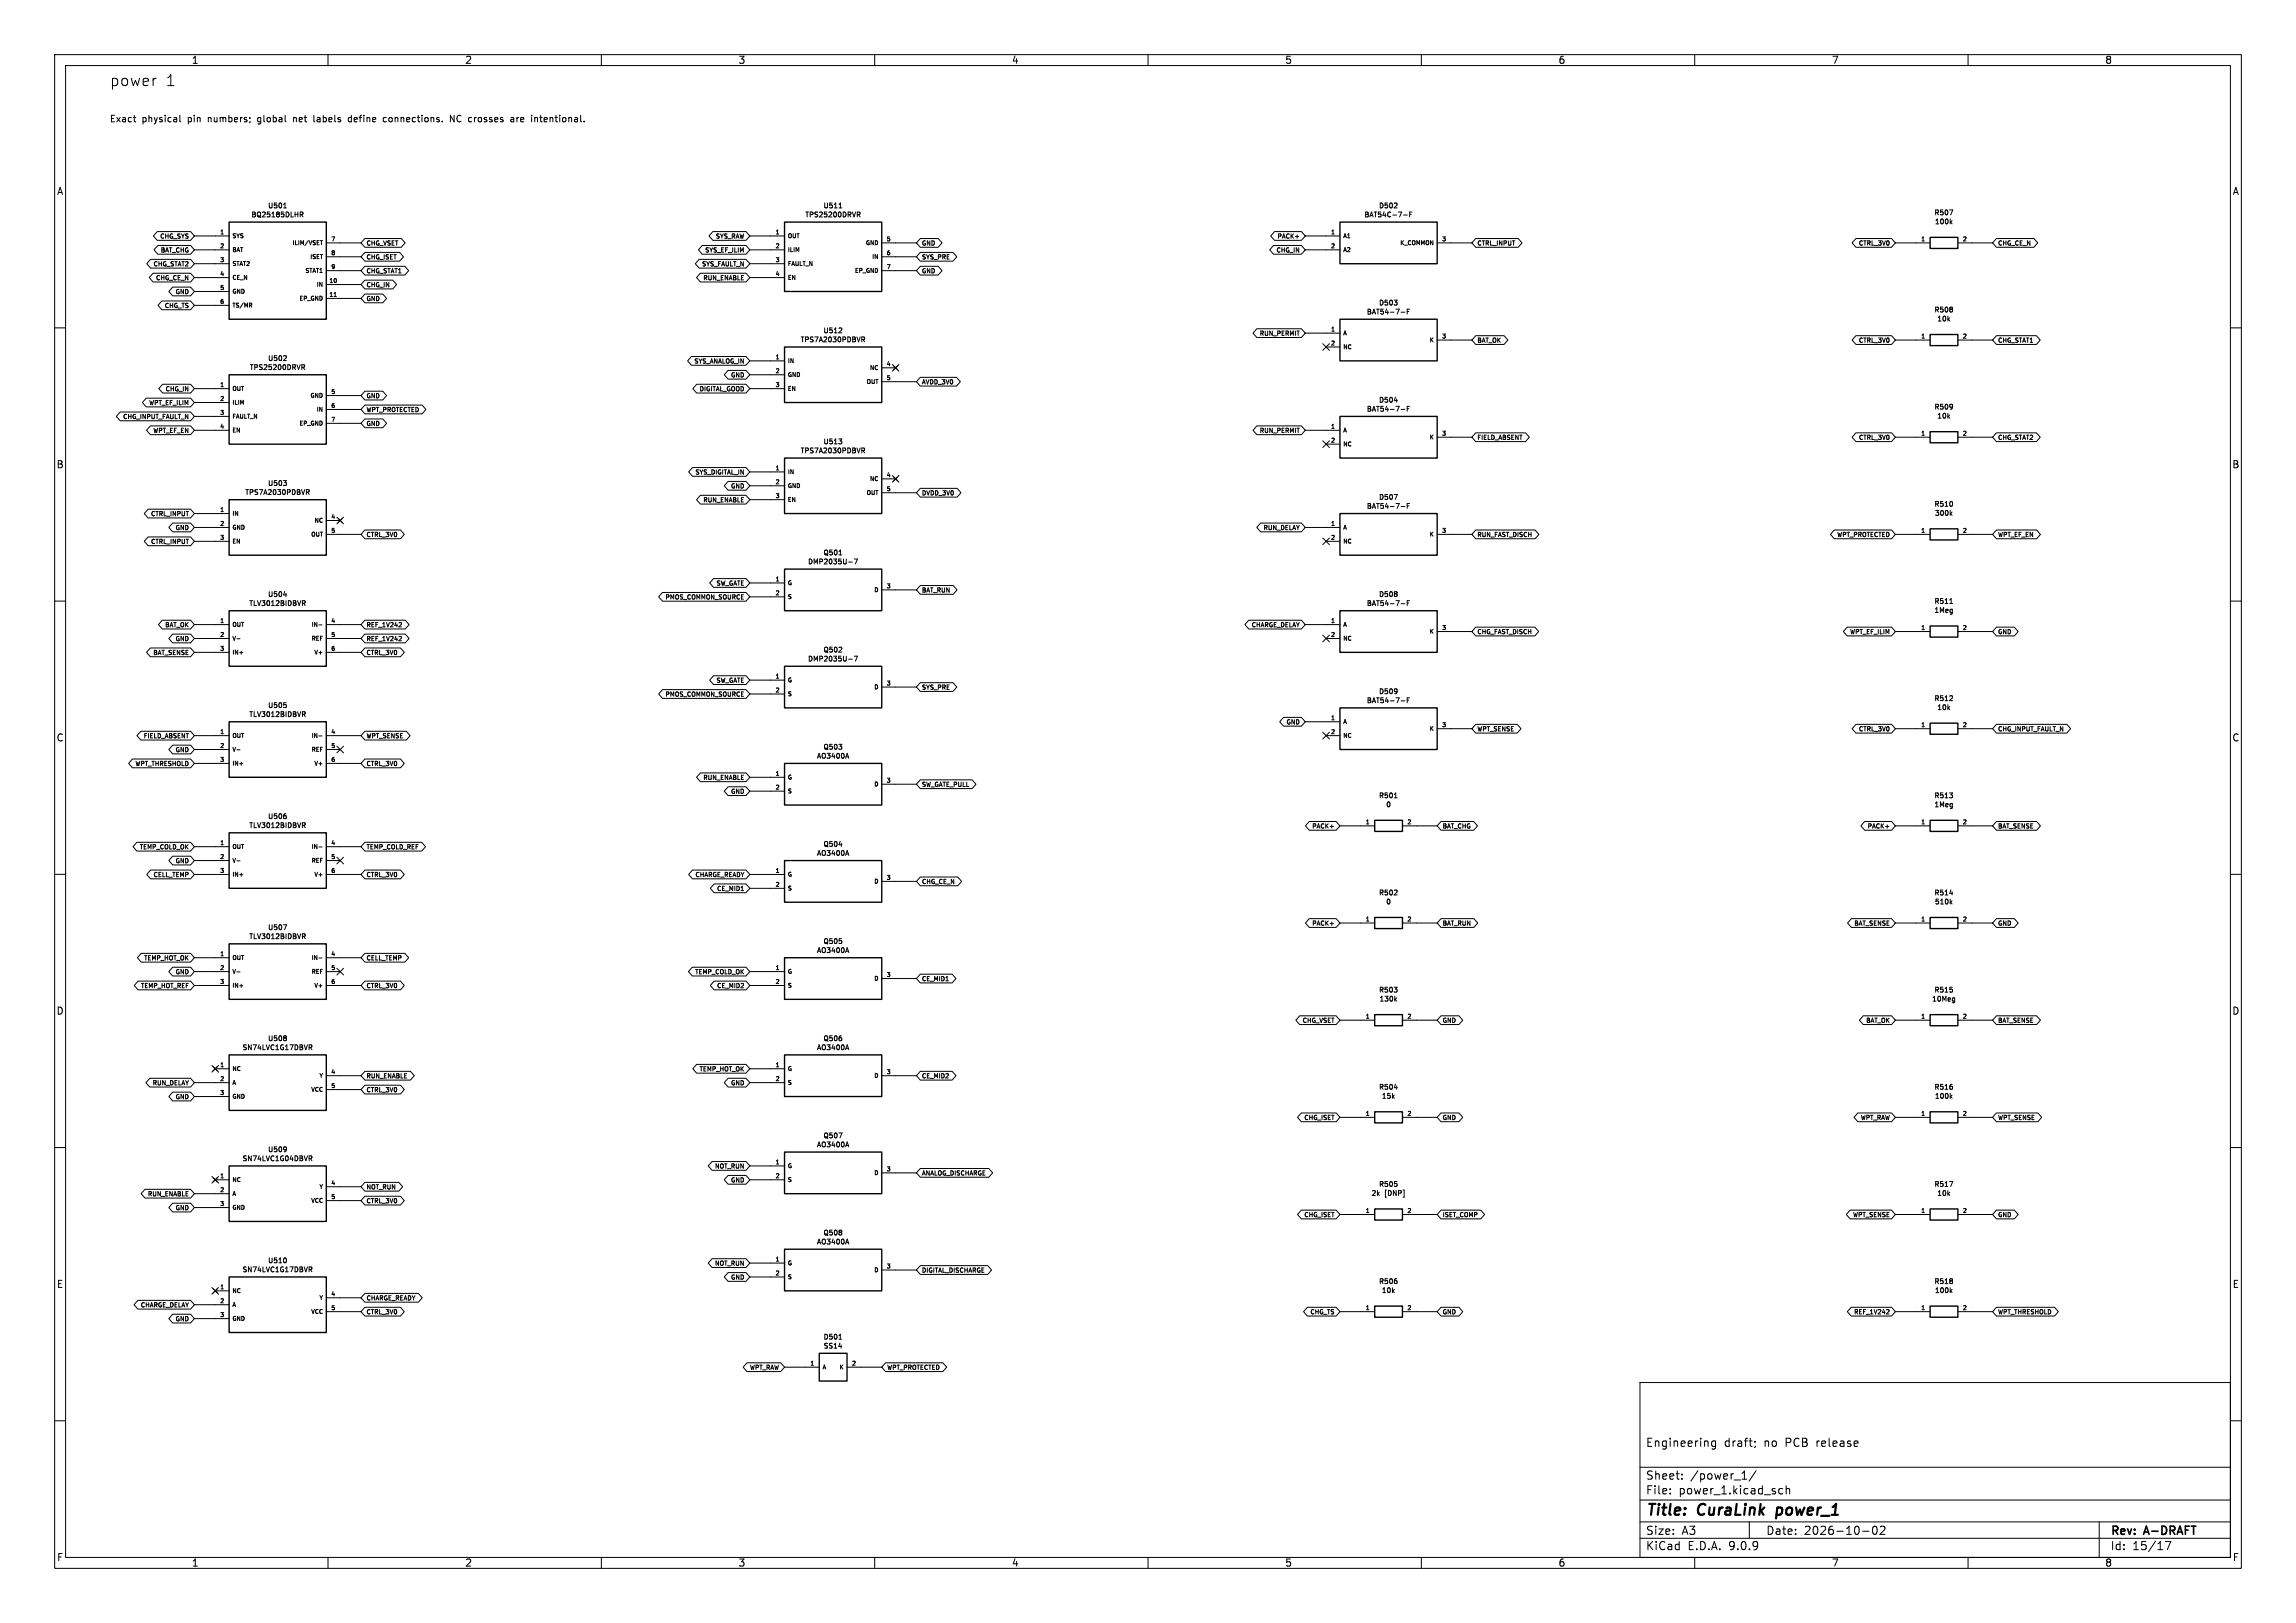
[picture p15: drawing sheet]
<svg xmlns="http://www.w3.org/2000/svg" width="420mm" height="297mm" viewBox="0 0 420 297" stroke-linecap="round" stroke-linejoin="round" font-family="sans-serif">
<defs><g id="words">
<g font-size="2.8">
<text x="20" y="16">power</text>
<text x="30.2" y="16">1</text>
<text x="301" y="277.9">Title:</text>
<text x="310.6" y="277.9">CuraLink</text>
<text x="325.8" y="277.9">power_1</text>
</g>
<g font-size="2.1">
<text x="301" y="265">Engineering</text>
<text x="315.4" y="265">draft;</text>
<text x="322.7" y="265">no</text>
<text x="326.7" y="265">PCB</text>
<text x="332.5" y="265">release</text>
<text x="301" y="273.7">File:</text>
<text x="301" y="271">Sheet:</text>
<text x="307.1" y="273.7">power_1.kicad_sch</text>
<text x="309.2" y="271">/power_1/</text>
<text x="301" y="281.1">Size:</text>
<text x="307.6" y="281.1">A3</text>
<text x="323" y="281.1">Date:</text>
<text x="330" y="281.1">2026-10-02</text>
<text x="386" y="281.3">Rev:</text>
<text x="392.4" y="281.3">A-DRAFT</text>
<text x="301" y="283.9">KiCad</text>
<text x="308.7" y="283.9">E.D.A.</text>
<text x="316.3" y="283.9">9.0.9</text>
<text x="386" y="283.9">Id:</text>
<text x="390.1" y="283.9">15/17</text>
</g>
<g font-size="1.8">
<text x="35" y="11.9">1</text>
<text x="85" y="11.9">2</text>
<text x="135" y="11.9">3</text>
<text x="185" y="11.9">4</text>
<text x="235" y="11.9">5</text>
<text x="285" y="11.9">6</text>
<text x="335" y="11.9">7</text>
<text x="385" y="11.9">8</text>
<text x="10.3" y="35.9">A</text>
<text x="408.3" y="35.9">A</text>
<text x="10.3" y="85.9">B</text>
<text x="408.2" y="85.9">B</text>
<text x="10.3" y="135.9">C</text>
<text x="408.2" y="135.9">C</text>
<text x="10.3" y="185.9">D</text>
<text x="408.2" y="185.9">D</text>
<text x="10.3" y="235.9">E</text>
<text x="408.3" y="235.9">E</text>
<text x="10.3" y="285.9">F</text>
<text x="35" y="286.9">1</text>
<text x="85" y="286.9">2</text>
<text x="135" y="286.9">3</text>
<text x="185" y="286.9">4</text>
<text x="235" y="286.9">5</text>
<text x="285" y="286.9">6</text>
<text x="335" y="286.9">7</text>
<text x="385" y="286.9">8</text>
<text x="408.3" y="285.9">F</text>
</g>
<g font-size="1.7">
<text x="20" y="22.6">Exact</text>
<text x="26" y="22.6">physical</text>
<text x="34.5" y="22.6">pin</text>
<text x="38.4" y="22.6">numbers;</text>
<text x="47.7" y="22.6">global</text>
<text x="54.4" y="22.6">net</text>
<text x="58.3" y="22.6">labels</text>
<text x="64.9" y="22.6">define</text>
<text x="71.5" y="22.6">connections.</text>
<text x="84" y="22.6">NC</text>
<text x="87.5" y="22.6">crosses</text>
<text x="95.5" y="22.6">are</text>
<text x="99.5" y="22.6">intentional.</text>
</g>
<g font-size="1.3">
<text x="45.9" y="40">BQ25185DLHR</text>
<text x="48.9" y="38.3">U501</text>
<text x="147.2" y="40">TPS25200DRVR</text>
<text x="150.5" y="38.3">U511</text>
<text x="249.4" y="40">BAT54C-7-F</text>
<text x="252.1" y="38.3">D502</text>
<text x="353.7" y="39.6">R507</text>
<text x="353.8" y="41.2">100k</text>
<text x="249.9" y="57.7">BAT54-7-F</text>
<text x="252.1" y="56.1">D503</text>
<text x="353.7" y="57.4">R508</text>
<text x="354.2" y="59">10k</text>
<text x="146.3" y="62.8">TPS7A2030PDBVR</text>
<text x="150.5" y="61.2">U512</text>
<text x="45.6" y="67.9">TPS25200DRVR</text>
<text x="48.9" y="66.3">U502</text>
<text x="249.9" y="75.5">BAT54-7-F</text>
<text x="252.1" y="73.9">D504</text>
<text x="353.7" y="75.1">R509</text>
<text x="354.2" y="76.8">10k</text>
<text x="146.3" y="83.1">TPS7A2030PDBVR</text>
<text x="150.5" y="81.5">U513</text>
<text x="48.9" y="89.1">U503</text>
<text x="44.7" y="90.8">TPS7A2030PDBVR</text>
<text x="249.9" y="93.3">BAT54-7-F</text>
<text x="252.1" y="91.7">D507</text>
<text x="353.7" y="92.9">R510</text>
<text x="353.8" y="94.6">300k</text>
<text x="150.5" y="101.8">Q501</text>
<text x="147.7" y="103.5">DMP2035U-7</text>
<text x="45.5" y="111.1">TLV3012BIDBVR</text>
<text x="48.9" y="109.4">U504</text>
<text x="249.9" y="111.1">BAT54-7-F</text>
<text x="252.1" y="109.4">D508</text>
<text x="353.7" y="110.7">R511</text>
<text x="353.7" y="112.4">1Meg</text>
<text x="150.5" y="119.6">Q502</text>
<text x="147.7" y="121.2">DMP2035U-7</text>
<text x="45.5" y="131.4">TLV3012BIDBVR</text>
<text x="48.9" y="129.8">U505</text>
<text x="249.9" y="128.9">BAT54-7-F</text>
<text x="252.1" y="127.2">D509</text>
<text x="353.7" y="128.5">R512</text>
<text x="354.2" y="130.1">10k</text>
<text x="150.5" y="137.4">Q503</text>
<text x="149.3" y="139">AO3400A</text>
<text x="252.1" y="146.3">R501</text>
<text x="253.4" y="147.9">0</text>
<text x="353.7" y="146.3">R513</text>
<text x="353.7" y="147.9">1Meg</text>
<text x="45.5" y="151.7">TLV3012BIDBVR</text>
<text x="48.9" y="150.1">U506</text>
<text x="150.5" y="155.2">Q504</text>
<text x="149.3" y="156.8">AO3400A</text>
<text x="252.1" y="164">R502</text>
<text x="253.4" y="165.7">0</text>
<text x="353.7" y="164">R514</text>
<text x="353.8" y="165.7">510k</text>
<text x="45.5" y="172">TLV3012BIDBVR</text>
<text x="48.9" y="170.4">U507</text>
<text x="150.5" y="172.9">Q505</text>
<text x="149.3" y="174.6">AO3400A</text>
<text x="252.1" y="181.8">R503</text>
<text x="252.2" y="183.5">130k</text>
<text x="353.3" y="183.5">10Meg</text>
<text x="353.7" y="181.8">R515</text>
<text x="48.9" y="190.7">U508</text>
<text x="150.5" y="190.7">Q506</text>
<text x="44.2" y="192.4">SN74LVC1G17DBVR</text>
<text x="149.3" y="192.4">AO3400A</text>
<text x="252.1" y="199.6">R504</text>
<text x="252.6" y="201.3">15k</text>
<text x="353.7" y="199.6">R516</text>
<text x="353.8" y="201.3">100k</text>
<text x="150.5" y="208.5">Q507</text>
<text x="44.2" y="212.7">SN74LVC1G04DBVR</text>
<text x="48.9" y="211">U509</text>
<text x="149.3" y="210.1">AO3400A</text>
<text x="250.8" y="219">2k</text>
<text x="252.1" y="217.4">R505</text>
<text x="253.3" y="219">[DNP]</text>
<text x="353.7" y="217.4">R517</text>
<text x="354.2" y="219">10k</text>
<text x="149.3" y="227.9">AO3400A</text>
<text x="150.5" y="226.3">Q508</text>
<text x="44.2" y="233">SN74LVC1G17DBVR</text>
<text x="48.9" y="231.4">U510</text>
<text x="252.1" y="235.2">R506</text>
<text x="252.6" y="236.8">10k</text>
<text x="353.7" y="235.2">R518</text>
<text x="353.8" y="236.8">100k</text>
<text x="150.5" y="245.3">D501</text>
<text x="150.5" y="247">SS14</text>
</g>
<g font-size="1.1">
<text x="29.1" y="43.9">CHG_SYS</text>
<text x="29.2" y="46.4">BAT_CHG</text>
<text x="66.9" y="45.1">CHG_VSET</text>
<text x="66.9" y="47.7">CHG_ISET</text>
<text x="128.8" y="46.4">SYS_EF_ILIM</text>
<text x="130.7" y="43.9">SYS_RAW</text>
<text x="168.5" y="45.1">GND</text>
<text x="168.5" y="47.7">SYS_PRE</text>
<text x="233.3" y="46.4">CHG_IN</text>
<text x="233.5" y="43.9">PACK+</text>
<text x="270.1" y="45.1">CTRL_INPUT</text>
<text x="339.8" y="45.1">CTRL_3V0</text>
<text x="365.4" y="45.1">CHG_CE_N</text>
<text x="27.9" y="48.9">CHG_STAT2</text>
<text x="28.3" y="51.5">CHG_CE_N</text>
<text x="66.9" y="52.8">CHG_IN</text>
<text x="66.9" y="50.2">CHG_STAT1</text>
<text x="128.2" y="48.9">SYS_FAULT_N</text>
<text x="128.5" y="51.5">RUN_ENABLE</text>
<text x="168.5" y="50.2">GND</text>
<text x="29.9" y="56.6">CHG_TS</text>
<text x="31.9" y="54">GND</text>
<text x="66.9" y="55.3">GND</text>
<text x="230.2" y="61.6">RUN_PERMIT</text>
<text x="270.1" y="62.9">BAT_OK</text>
<text x="339.8" y="62.9">CTRL_3V0</text>
<text x="365.4" y="62.9">CHG_STAT1</text>
<text x="30.1" y="71.8">CHG_IN</text>
<text x="126.8" y="66.7">SYS_ANALOG_IN</text>
<text x="127.8" y="71.8">DIGITAL_GOOD</text>
<text x="133.5" y="69.3">GND</text>
<text x="168.5" y="70.5">AVDD_3V0</text>
<text x="22.3" y="76.9">CHG_INPUT_FAULT_N</text>
<text x="27.1" y="74.3">WPT_EF_ILIM</text>
<text x="66.9" y="75.6">WPT_PROTECTED</text>
<text x="66.9" y="73.1">GND</text>
<text x="27.8" y="79.4">WPT_EF_EN</text>
<text x="66.9" y="78.2">GND</text>
<text x="230.2" y="79.4">RUN_PERMIT</text>
<text x="270.1" y="80.7">FIELD_ABSENT</text>
<text x="339.8" y="80.7">CTRL_3V0</text>
<text x="365.4" y="80.7">CHG_STAT2</text>
<text x="127" y="87">SYS_DIGITAL_IN</text>
<text x="133.5" y="89.6">GND</text>
<text x="27.4" y="94.7">CTRL_INPUT</text>
<text x="128.5" y="92.1">RUN_ENABLE</text>
<text x="168.5" y="90.9">DVDD_3V0</text>
<text x="27.4" y="99.7">CTRL_INPUT</text>
<text x="31.9" y="97.2">GND</text>
<text x="66.9" y="98.5">CTRL_3V0</text>
<text x="230.9" y="97.2">RUN_DELAY</text>
<text x="270.1" y="98.5">RUN_FAST_DISCH</text>
<text x="335.9" y="98.5">WPT_PROTECTED</text>
<text x="365.4" y="98.5">WPT_EF_EN</text>
<text x="130.9" y="107.4">SW_GATE</text>
<text x="121.5" y="109.9">PMOS_COMMON_SOURCE</text>
<text x="168.5" y="108.6">BAT_RUN</text>
<text x="30" y="115">BAT_OK</text>
<text x="31.9" y="117.5">GND</text>
<text x="66.9" y="117.5">REF_1V242</text>
<text x="66.9" y="115">REF_1V242</text>
<text x="228.8" y="115">CHARGE_DELAY</text>
<text x="270.1" y="116.3">CHG_FAST_DISCH</text>
<text x="338.2" y="116.3">WPT_EF_ILIM</text>
<text x="365.4" y="116.3">GND</text>
<text x="27.8" y="120.1">BAT_SENSE</text>
<text x="66.9" y="120.1">CTRL_3V0</text>
<text x="130.9" y="125.1">SW_GATE</text>
<text x="121.5" y="127.7">PMOS_COMMON_SOURCE</text>
<text x="168.5" y="126.4">SYS_PRE</text>
<text x="26.1" y="135.3">FIELD_ABSENT</text>
<text x="31.9" y="137.8">GND</text>
<text x="66.9" y="135.3">WPT_SENSE</text>
<text x="235.1" y="132.8">GND</text>
<text x="270.1" y="134">WPT_SENSE</text>
<text x="339.8" y="134">CTRL_3V0</text>
<text x="365.4" y="134">CHG_INPUT_FAULT_N</text>
<text x="24.6" y="140.4">WPT_THRESHOLD</text>
<text x="66.9" y="140.4">CTRL_3V0</text>
<text x="128.5" y="142.9">RUN_ENABLE</text>
<text x="133.5" y="145.5">GND</text>
<text x="168.5" y="144.2">SW_GATE_PULL</text>
<text x="25.4" y="155.6">TEMP_COLD_OK</text>
<text x="66.9" y="155.6">TEMP_COLD_REF</text>
<text x="239.8" y="151.8">PACK+</text>
<text x="263.8" y="151.8">BAT_CHG</text>
<text x="341.4" y="151.8">PACK+</text>
<text x="365.4" y="151.8">BAT_SENSE</text>
<text x="27.9" y="160.7">CELL_TEMP</text>
<text x="31.9" y="158.2">GND</text>
<text x="66.9" y="160.7">CTRL_3V0</text>
<text x="127" y="160.7">CHARGE_READY</text>
<text x="168.5" y="162">CHG_CE_N</text>
<text x="131" y="163.2">CE_MID1</text>
<text x="239.8" y="169.6">PACK+</text>
<text x="263.8" y="169.6">BAT_RUN</text>
<text x="339" y="169.6">BAT_SENSE</text>
<text x="365.4" y="169.6">GND</text>
<text x="26.2" y="175.9">TEMP_HOT_OK</text>
<text x="31.9" y="178.5">GND</text>
<text x="66.9" y="175.9">CELL_TEMP</text>
<text x="127" y="178.5">TEMP_COLD_OK</text>
<text x="168.5" y="179.8">CE_MID1</text>
<text x="25.6" y="181">TEMP_HOT_REF</text>
<text x="66.9" y="181">CTRL_3V0</text>
<text x="131" y="181">CE_MID2</text>
<text x="238.1" y="187.4">CHG_VSET</text>
<text x="263.8" y="187.4">GND</text>
<text x="341.2" y="187.4">BAT_OK</text>
<text x="365.4" y="187.4">BAT_SENSE</text>
<text x="66.9" y="197.5">RUN_ENABLE</text>
<text x="127.8" y="196.3">TEMP_HOT_OK</text>
<text x="168.5" y="197.5">CE_MID2</text>
<text x="27.7" y="198.8">RUN_DELAY</text>
<text x="31.9" y="201.3">GND</text>
<text x="66.9" y="200.1">CTRL_3V0</text>
<text x="133.5" y="198.8">GND</text>
<text x="238.4" y="205.2">CHG_ISET</text>
<text x="263.8" y="205.2">GND</text>
<text x="340.2" y="205.2">WPT_RAW</text>
<text x="365.4" y="205.2">WPT_SENSE</text>
<text x="130.6" y="214">NOT_RUN</text>
<text x="168.5" y="215.3">ANALOG_DISCHARGE</text>
<text x="26.9" y="219.1">RUN_ENABLE</text>
<text x="31.9" y="221.7">GND</text>
<text x="66.9" y="217.9">NOT_RUN</text>
<text x="66.9" y="220.4">CTRL_3V0</text>
<text x="133.5" y="216.6">GND</text>
<text x="238.4" y="222.9">CHG_ISET</text>
<text x="263.8" y="222.9">ISET_COMP</text>
<text x="338.8" y="222.9">WPT_SENSE</text>
<text x="365.4" y="222.9">GND</text>
<text x="130.6" y="231.8">NOT_RUN</text>
<text x="168.5" y="233.1">DIGITAL_DISCHARGE</text>
<text x="25.6" y="239.4">CHARGE_DELAY</text>
<text x="66.9" y="238.2">CHARGE_READY</text>
<text x="133.5" y="234.4">GND</text>
<text x="31.9" y="242">GND</text>
<text x="66.9" y="240.7">CTRL_3V0</text>
<text x="239.5" y="240.7">CHG_TS</text>
<text x="263.8" y="240.7">GND</text>
<text x="339" y="240.7">REF_1V242</text>
<text x="365.4" y="240.7">WPT_THRESHOLD</text>
<text x="137" y="250.9">WPT_RAW</text>
<text x="162.2" y="250.9">WPT_PROTECTED</text>
</g>
<g font-size="1">
<text x="40.1" y="42.9">1</text>
<text x="40.1" y="45.5">2</text>
<text x="42.4" y="43.8">SYS</text>
<text x="42.4" y="46.3">BAT</text>
<text x="53.3" y="45.1">ILIM/VSET</text>
<text x="56.6" y="47.6">ISET</text>
<text x="60.4" y="44.2">7</text>
<text x="60.4" y="46.7">8</text>
<text x="141.7" y="42.9">1</text>
<text x="141.7" y="45.5">2</text>
<text x="144" y="43.8">OUT</text>
<text x="144" y="46.3">ILIM</text>
<text x="158.2" y="45.1">GND</text>
<text x="159.3" y="47.6">IN</text>
<text x="162" y="44.2">5</text>
<text x="162" y="46.7">6</text>
<text x="243.3" y="42.9">1</text>
<text x="243.3" y="45.5">2</text>
<text x="245.6" y="43.8">A1</text>
<text x="245.6" y="46.3">A2</text>
<text x="255.9" y="45.1">K_COMMON</text>
<text x="263.6" y="44.2">3</text>
<text x="351.3" y="44.2">1</text>
<text x="358.9" y="44.2">2</text>
<text x="40.1" y="48">3</text>
<text x="40.1" y="50.5">4</text>
<text x="40.1" y="53.1">5</text>
<text x="42.4" y="48.9">STAT2</text>
<text x="42.4" y="51.4">CE_N</text>
<text x="42.4" y="53.9">GND</text>
<text x="55.7" y="50.1">STAT1</text>
<text x="57.7" y="52.7">IN</text>
<text x="60.1" y="51.8">10</text>
<text x="60.4" y="49.3">9</text>
<text x="141.7" y="48">3</text>
<text x="141.7" y="50.5">4</text>
<text x="144" y="48.9">FAULT_N</text>
<text x="144" y="51.4">EN</text>
<text x="156.2" y="50.1">EP_GND</text>
<text x="162" y="49.3">7</text>
<text x="40.1" y="55.6">6</text>
<text x="42.4" y="56.5">TS/MR</text>
<text x="54.6" y="55.2">EP_GND</text>
<text x="60.1" y="54.4">11</text>
<text x="141.7" y="65.8">1</text>
<text x="243.3" y="60.7">1</text>
<text x="243.3" y="63.2">2</text>
<text x="245.6" y="61.6">A</text>
<text x="245.6" y="64.1">NC</text>
<text x="261.3" y="62.8">K</text>
<text x="263.6" y="62">3</text>
<text x="351.3" y="62">1</text>
<text x="358.9" y="62">2</text>
<text x="40.1" y="70.9">1</text>
<text x="42.4" y="71.7">OUT</text>
<text x="141.7" y="68.3">2</text>
<text x="141.7" y="70.9">3</text>
<text x="144" y="66.6">IN</text>
<text x="144" y="69.2">GND</text>
<text x="144" y="71.7">EN</text>
<text x="158.3" y="70.5">OUT</text>
<text x="158.9" y="67.9">NC</text>
<text x="162" y="67.1">4</text>
<text x="162" y="69.6">5</text>
<text x="40.1" y="73.4">2</text>
<text x="40.1" y="75.9">3</text>
<text x="42.4" y="74.3">ILIM</text>
<text x="42.4" y="76.8">FAULT_N</text>
<text x="56.6" y="73">GND</text>
<text x="57.7" y="75.5">IN</text>
<text x="60.4" y="72.1">5</text>
<text x="60.4" y="74.7">6</text>
<text x="60.4" y="77.2">7</text>
<text x="40.1" y="78.5">4</text>
<text x="42.4" y="79.3">EN</text>
<text x="54.6" y="78.1">EP_GND</text>
<text x="243.3" y="78.5">1</text>
<text x="243.3" y="81">2</text>
<text x="245.6" y="79.3">A</text>
<text x="245.6" y="81.9">NC</text>
<text x="261.3" y="80.6">K</text>
<text x="263.6" y="79.8">3</text>
<text x="351.3" y="79.8">1</text>
<text x="358.9" y="79.8">2</text>
<text x="141.7" y="86.1">1</text>
<text x="141.7" y="88.6">2</text>
<text x="144" y="87">IN</text>
<text x="144" y="89.5">GND</text>
<text x="158.9" y="88.2">NC</text>
<text x="162" y="87.4">4</text>
<text x="162" y="89.9">5</text>
<text x="40.1" y="93.7">1</text>
<text x="42.4" y="94.6">IN</text>
<text x="57.3" y="95.9">NC</text>
<text x="60.4" y="95">4</text>
<text x="141.7" y="91.2">3</text>
<text x="144" y="92">EN</text>
<text x="158.3" y="90.8">OUT</text>
<text x="40.1" y="96.3">2</text>
<text x="40.1" y="98.8">3</text>
<text x="42.4" y="97.1">GND</text>
<text x="42.4" y="99.7">EN</text>
<text x="56.7" y="98.4">OUT</text>
<text x="60.4" y="97.5">5</text>
<text x="243.3" y="96.3">1</text>
<text x="243.3" y="98.8">2</text>
<text x="245.6" y="97.1">A</text>
<text x="245.6" y="99.7">NC</text>
<text x="261.3" y="98.4">K</text>
<text x="263.6" y="97.5">3</text>
<text x="351.3" y="97.5">1</text>
<text x="358.9" y="97.5">2</text>
<text x="141.7" y="106.4">1</text>
<text x="144" y="107.3">G</text>
<text x="162" y="107.7">3</text>
<text x="141.7" y="109">2</text>
<text x="144" y="109.8">S</text>
<text x="159.7" y="108.6">D</text>
<text x="40.1" y="114">1</text>
<text x="40.1" y="116.6">2</text>
<text x="40.1" y="119.1">3</text>
<text x="42.4" y="114.9">OUT</text>
<text x="42.4" y="117.4">V-</text>
<text x="42.4" y="120">IN+</text>
<text x="56.8" y="117.4">REF</text>
<text x="56.8" y="114.9">IN-</text>
<text x="57.3" y="120">V+</text>
<text x="60.4" y="114">4</text>
<text x="60.4" y="116.6">5</text>
<text x="60.4" y="119.1">6</text>
<text x="243.3" y="114">1</text>
<text x="243.3" y="116.6">2</text>
<text x="245.6" y="114.9">A</text>
<text x="245.6" y="117.4">NC</text>
<text x="261.3" y="116.2">K</text>
<text x="263.6" y="115.3">3</text>
<text x="351.3" y="115.3">1</text>
<text x="358.9" y="115.3">2</text>
<text x="141.7" y="124.2">1</text>
<text x="144" y="125.1">G</text>
<text x="162" y="125.5">3</text>
<text x="141.7" y="126.7">2</text>
<text x="144" y="127.6">S</text>
<text x="159.7" y="126.3">D</text>
<text x="243.3" y="131.8">1</text>
<text x="40.1" y="134.4">1</text>
<text x="40.1" y="136.9">2</text>
<text x="42.4" y="135.2">OUT</text>
<text x="42.4" y="137.8">V-</text>
<text x="56.8" y="137.8">REF</text>
<text x="56.8" y="135.2">IN-</text>
<text x="60.4" y="134.4">4</text>
<text x="60.4" y="136.9">5</text>
<text x="243.3" y="134.4">2</text>
<text x="245.6" y="132.7">A</text>
<text x="245.6" y="135.2">NC</text>
<text x="261.3" y="134">K</text>
<text x="263.6" y="133.1">3</text>
<text x="351.3" y="133.1">1</text>
<text x="358.9" y="133.1">2</text>
<text x="40.1" y="139.4">3</text>
<text x="42.4" y="140.3">IN+</text>
<text x="57.3" y="140.3">V+</text>
<text x="60.4" y="139.4">6</text>
<text x="141.7" y="142">1</text>
<text x="144" y="142.8">G</text>
<text x="162" y="143.3">3</text>
<text x="141.7" y="144.5">2</text>
<text x="144" y="145.4">S</text>
<text x="159.7" y="144.1">D</text>
<text x="40.1" y="154.7">1</text>
<text x="42.4" y="155.5">OUT</text>
<text x="56.8" y="155.5">IN-</text>
<text x="60.4" y="154.7">4</text>
<text x="249.7" y="150.9">1</text>
<text x="257.3" y="150.9">2</text>
<text x="351.3" y="150.9">1</text>
<text x="358.9" y="150.9">2</text>
<text x="40.1" y="157.2">2</text>
<text x="40.1" y="159.8">3</text>
<text x="42.4" y="158.1">V-</text>
<text x="42.4" y="160.6">IN+</text>
<text x="56.8" y="158.1">REF</text>
<text x="57.3" y="160.6">V+</text>
<text x="60.4" y="157.2">5</text>
<text x="60.4" y="159.8">6</text>
<text x="141.7" y="159.8">1</text>
<text x="144" y="160.6">G</text>
<text x="159.7" y="161.9">D</text>
<text x="162" y="161">3</text>
<text x="141.7" y="162.3">2</text>
<text x="144" y="163.2">S</text>
<text x="249.7" y="168.7">1</text>
<text x="257.3" y="168.7">2</text>
<text x="351.3" y="168.7">1</text>
<text x="358.9" y="168.7">2</text>
<text x="40.1" y="175">1</text>
<text x="40.1" y="177.5">2</text>
<text x="42.4" y="175.9">OUT</text>
<text x="42.4" y="178.4">V-</text>
<text x="56.8" y="178.4">REF</text>
<text x="56.8" y="175.9">IN-</text>
<text x="60.4" y="175">4</text>
<text x="60.4" y="177.5">5</text>
<text x="141.7" y="177.5">1</text>
<text x="144" y="178.4">G</text>
<text x="159.7" y="179.7">D</text>
<text x="162" y="178.8">3</text>
<text x="40.1" y="180.1">3</text>
<text x="42.4" y="180.9">IN+</text>
<text x="57.3" y="180.9">V+</text>
<text x="60.4" y="180.1">6</text>
<text x="141.7" y="180.1">2</text>
<text x="144" y="180.9">S</text>
<text x="249.7" y="186.4">1</text>
<text x="257.3" y="186.4">2</text>
<text x="351.3" y="186.4">1</text>
<text x="358.9" y="186.4">2</text>
<text x="40.1" y="195.3">1</text>
<text x="40.1" y="197.9">2</text>
<text x="42.4" y="196.2">NC</text>
<text x="58.2" y="197.5">Y</text>
<text x="60.4" y="196.6">4</text>
<text x="141.7" y="195.3">1</text>
<text x="141.7" y="197.9">2</text>
<text x="144" y="196.2">G</text>
<text x="159.7" y="197.5">D</text>
<text x="162" y="196.6">3</text>
<text x="40.1" y="200.4">3</text>
<text x="42.4" y="198.7">A</text>
<text x="42.4" y="201.3">GND</text>
<text x="56.7" y="200">VCC</text>
<text x="60.4" y="199.1">5</text>
<text x="144" y="198.7">S</text>
<text x="249.7" y="204.2">1</text>
<text x="257.3" y="204.2">2</text>
<text x="351.3" y="204.2">1</text>
<text x="358.9" y="204.2">2</text>
<text x="40.1" y="215.6">1</text>
<text x="141.7" y="213.1">1</text>
<text x="141.7" y="215.6">2</text>
<text x="144" y="214">G</text>
<text x="159.7" y="215.2">D</text>
<text x="162" y="214.4">3</text>
<text x="40.1" y="218.2">2</text>
<text x="40.1" y="220.7">3</text>
<text x="42.4" y="216.5">NC</text>
<text x="42.4" y="219">A</text>
<text x="42.4" y="221.6">GND</text>
<text x="56.7" y="220.3">VCC</text>
<text x="58.2" y="217.8">Y</text>
<text x="60.4" y="216.9">4</text>
<text x="60.4" y="219.5">5</text>
<text x="144" y="216.5">S</text>
<text x="249.7" y="222">1</text>
<text x="257.3" y="222">2</text>
<text x="351.3" y="222">1</text>
<text x="358.9" y="222">2</text>
<text x="141.7" y="230.9">1</text>
<text x="141.7" y="233.4">2</text>
<text x="144" y="231.7">G</text>
<text x="159.7" y="233">D</text>
<text x="162" y="232.2">3</text>
<text x="40.1" y="236">1</text>
<text x="40.1" y="238.5">2</text>
<text x="42.4" y="236.8">NC</text>
<text x="42.4" y="239.4">A</text>
<text x="58.2" y="238.1">Y</text>
<text x="60.4" y="237.2">4</text>
<text x="60.4" y="239.8">5</text>
<text x="144" y="234.3">S</text>
<text x="249.7" y="239.8">1</text>
<text x="257.3" y="239.8">2</text>
<text x="351.3" y="239.8">1</text>
<text x="358.9" y="239.8">2</text>
<text x="40.1" y="241">3</text>
<text x="42.4" y="241.9">GND</text>
<text x="56.7" y="240.6">VCC</text>
<text x="148.1" y="249.9">1</text>
<text x="150.4" y="250.8">A</text>
<text x="153.4" y="250.8">K</text>
<text x="155.7" y="249.9">2</text>
</g>
</g></defs>
<g fill="none" stroke="#000" stroke-width=".18">
<path d="M10 10h400v277h-400zM12 12h396v273h-396zM28.4 14.3h.2M60 10v2M110 10v2M160 10v2M210 10v2M260 10v2M310 10v2M360 10v2M24.4 21.5h.4M24.7 22.3h.1"/>
<path d="M32.9 21.1v1l.2 .2M47.2 21.6v.6M51.9 38h.5M52 37.3l.1-.2v.9M53.7 21.5v.8M54 21.5l-.3 .1M54.9 38.8h.4l.1 .2-.1 .2-.4 .1M55.1 39.3l.3 .4M57.4 21.1v1l.2 .2M64.3 21.6l-.4-.1-.2 .2 .1 .5h.5M64.3 21.1v1.2M70.7 21.6l-.4-.1-.2 .2 .1 .5h.5"/>
<path d="M83.1 21.1v1.2l-.7-1.2v1.2M87.1 21.5l-.3 .1M93.8 21.5l.2 .2v.6M94 22.2l-.4 .1M94 21.8h-.4M94.6 21.5v.8M94.9 21.5l-.3 .2M98.7 21.5h.5M98.9 21.1v1l.2 .2M153.5 38h.5M153.6 37.3l.1-.2v.9M156.8 38.8h.4l.1 .2-.1 .2-.4 .1"/>
<path d="M157 39.3l.3 .4M255.5 37.2v.3l-.5 .5h.6M256.7 39.4h.7M257.9 39.2h.3M258.3 38.8h-.4v.9M356.6 38.4h.6l-.4 .9M27.5 47.5h7.4l.7 .8-.7 .8h-7.4l-.7-.8zM28 50h6.9l.7 .8-.7 .8h-6.9l-.7-.8zM28.8 42.4h6.1l.7 .8-.7 .8h-6.1l-.7-.8zM28.9 44.9h6l.7 .8-.7 .8h-6l-.7-.8zM29.6 55.1h5.3l.7 .8-.7 .8h-5.3l-.7-.8zM31.6 52.5h3.3l.7 .8-.7 .8h-3.3l-.7-.8z"/>
<path d="M35.6 43.2h6.3M35.6 45.7h6.3M35.6 48.3h6.3M35.6 50.8h6.3M35.6 53.3h6.3M35.6 55.9h6.3M45.8 55.9l.3 .3M46 55.5v.3M58.6 44h.4M58.8 44v.8M59.7 44.5h6.3M59.7 47h6.3"/>
<path d="M59.7 49.5h6.3M59.7 52.1h6.3M59.7 54.6h6.3M61.1 54.3h.4M66.7 53.8h3.3l.7 .8-.7 .8h-3.3l-.7-.8zM66.7 43.6h6.7l.7 .9-.7 .8h-6.7l-.7-.8zM66.7 51.3h5.1l.7 .8-.7 .8h-5.1l-.7-.8zM66.7 46.2h6.4l.7 .8-.7 .8h-6.4l-.7-.8zM66.7 48.7h7.4l.7 .8-.7 .8h-7.4l-.7-.8zM127.9 47.5h8.6l.7 .8-.7 .8h-8.6l-.7-.8zM128.1 50h8.4l.7 .8-.7 .8h-8.4l-.7-.8zM128.5 44.9h8l.7 .8-.7 .8h-8l-.7-.8z"/>
<path d="M130.4 42.4h6.1l.7 .8-.7 .8h-6.1l-.7-.8zM137.2 43.2h6.3M137.2 45.7h6.3M137.2 48.3h6.3M137.2 50.8h6.3M161.3 44.5h6.3M161.3 47h6.3M161.3 49.5h6.3M168.3 43.6h3.3l.7 .9-.7 .8h-3.3l-.7-.8zM168.3 46.2h6l.7 .8-.7 .8h-6l-.7-.8zM168.3 48.7h3.3l.7 .8-.7 .8h-3.3l-.7-.8zM233 44.9h5.1l.7 .8-.7 .8h-5.1l-.7-.8z"/>
<path d="M233.1 42.4h5l.7 .8-.7 .8h-5l-.7-.8zM237 43.3h.6M238.8 43.2h6.3M238.8 45.7h6.3M255 54.9h.6l-.3 .4M255.5 55.3v.5M256.3 57.1h.7M257.4 57h.3M257.8 56.6h-.4v.9M262.9 44.5h6.3M269.9 43.6h7.8l.7 .9-.7 .8h-7.8l-.7-.8zM339.5 43.6h6.5l.7 .9-.7 .8h-6.5l-.7-.8z"/>
<path d="M346.7 44.5h6.4M356.8 40.6l.3 .4M357.1 40.4l-.4 .3M357.1 56.2v.3M357.1 56.6v.5M358.1 44.5h6.4M365.2 43.6h6.8l.7 .9-.7 .8h-6.8l-.7-.8zM10 60h2M22 75.4h12.9l.7 .8-.7 .8h-12.9l-.7-.8zM26.7 72.9h8.2l.7 .8-.7 .8h-8.2l-.7-.8zM27.5 77.9h7.4l.7 .8-.7 .8h-7.4l-.7-.8zM29.8 70.3h5.1l.7 .8-.7 .8h-5.1l-.7-.8z"/>
<path d="M35.6 78.7h6.3M35.6 71.1h6.3M35.6 73.7h6.3M35.6 76.2h6.3M52.2 65.1l.2 .2-.1 .2-.5 .5h.6M55.2 66.7h.4l.1 .2-.1 .3h-.4M55.4 67.2l.3 .4M59.7 72.4h6.3M59.7 74.9h6.3M59.7 77.5h6.3M66.7 76.7h3.3l.7 .8-.7 .8h-3.3l-.7-.8zM66.7 74.1h10.5l.7 .8-.7 .8h-10.5l-.7-.8z"/>
<path d="M66.7 71.6h3.3l.7 .8-.7 .8h-3.3l-.7-.8zM126.5 65.2h10l.7 .8-.7 .8h-10l-.7-.8zM127.4 70.3h9.1l.7 .8-.7 .8h-9.1l-.7-.8zM133.2 67.8h3.3l.7 .8-.7 .8h-3.3l-.7-.8zM137.2 71.1h6.3M137.2 66h6.3M137.2 68.6h6.3M153.8 60l.2 .2-.1 .2-.5 .5h.6M157.6 61.7h.4l.2 .1-.1 .3h-.5M157.9 62.1l.3 .5M161.3 67.3h2.5M161.3 69.9h6.3"/>
<path d="M163.2 66.7l1.2 1.2M164.4 66.7l-1.2 1.2M168.3 69h6.7l.7 .9-.7 .8h-6.7l-.7-.8zM229.9 60.2h8.2l.7 .8-.7 .8h-8.2l-.7-.8zM229.9 77.9h8.2l.7 .8-.7 .8h-8.2l-.7-.8zM238.8 78.7h6.3M238.8 61h6.3M242 62.9l1.2 1.2M242.6 63.5h2.5M243.2 62.9l-1.2 1.2M255 73.3h.6M256.3 74.9h.7"/>
<path d="M257.4 74.8h.3M257.8 74.4h-.4v.9M262.9 62.2h6.3M269.9 79.2h9.1l.7 .8-.7 .8h-9.1l-.7-.8zM269.9 61.4h5.2l.7 .8-.7 .8h-5.2l-.7-.8zM339.5 61.4h6.5l.7 .8-.7 .8h-6.5l-.7-.8zM339.5 79.2h6.5l.7 .8-.7 .8h-6.5l-.7-.8zM346.7 62.2h6.4M357.1 74l.1 .5-.2 .3M357.2 74.4l-.1 .1M358.1 62.2h6.4M365.2 61.4h7.3l.7 .8-.7 .8h-7.3l-.7-.8z"/>
<path d="M365.2 79.2h7.3l.7 .8-.7 .8h-7.3l-.7-.8zM408 60h2M27.1 98.3h7.8l.7 .8-.7 .8h-7.8l-.7-.8zM27.1 93.2h7.8l.7 .8-.7 .8h-7.8l-.7-.8zM31.6 95.7h3.3l.7 .8-.7 .8h-3.3l-.7-.8zM35.6 96.5h6.3M35.6 99.1h6.3M35.6 94h6.3M51.8 87.9h.6l-.3 .4M52.2 88.3l.2 .2-.2 .3M56 89.6h.4l.2 .2-.1 .2-.5 .1M56.3 90.1l.3 .4"/>
<path d="M59.7 97.8h6.3M59.7 95.3h2.5M61.6 94.6l1.2 1.3M62.8 94.6l-1.2 1.3M66.7 97h6.6l.7 .8-.7 .8h-6.6l-.7-.8zM126.7 85.6h9.8l.7 .8-.7 .8h-9.8l-.7-.8zM128.1 90.6h8.4l.7 .8-.7 .8h-8.4l-.7-.8zM133.2 88.1h3.3l.7 .8-.7 .8h-3.3l-.7-.8zM137.2 86.4h6.3M137.2 88.9h6.3M137.2 91.4h6.3M153.4 80.3h.6l-.3 .4"/>
<path d="M153.8 80.7l.2 .1-.2 .4M157.6 82h.4l.2 .1-.1 .3h-.5M157.9 82.4l.3 .5M161.3 87.6h2.5M161.3 90.2h6.3M163.2 87l1.2 1.2M164.4 87l-1.2 1.2M168.3 89.4h6.8l.7 .8-.7 .8h-6.8l-.7-.8zM230.6 95.7h7.5l.7 .8-.7 .8h-7.5l-.7-.8zM238.8 96.5h6.3M242 98.5l1.2 1.2M242 80.7l1.2 1.2"/>
<path d="M242.6 99.1h2.5M242.6 81.3h2.5M243.2 98.5l-1.2 1.2M243.2 80.7l-1.2 1.2M255 90.5h.6l-.4 .9M256.3 92.7h.7M257.4 92.6h.3M257.8 92.1h-.4v.9M262.9 97.8h6.3M262.9 80h6.3M269.9 97h10.9l.7 .8-.7 .8h-10.9l-.7-.8zM335.5 97h10.5l.7 .8-.7 .8h-10.5l-.7-.8z"/>
<path d="M346.7 97.8h6.4M346.7 80h6.4M356.8 94l.3 .3M357.1 93.7l-.4 .4M357.1 91.8v.8M358.1 97.8h6.4M358.1 80h6.4M365.2 97h7.3l.7 .8-.7 .8h-7.3l-.7-.8zM10 110h2M27.5 118.6h7.4l.7 .8-.7 .8h-7.4l-.7-.8zM29.7 113.5h5.2l.7 .8-.7 .8h-5.2l-.7-.8zM31.6 116h3.3l.7 .8-.7 .8h-3.3l-.7-.8z"/>
<path d="M35.6 114.3h6.3M35.6 116.8h6.3M35.6 119.4h6.3M43.3 116.9h.6M43.8 119.4h.6M51.9 108.9h.5M52.3 108.6v.6M55.3 109.9h.4l.1 .2-.1 .2-.4 .1M55.5 110.4l.3 .4M58.3 114.4h.6M59.7 114.3h6.3M59.7 116.8h6.3"/>
<path d="M59.7 119.4h6.3M66.7 118.6h6.6l.7 .8-.7 .8h-6.6l-.7-.8zM66.7 116h7.4l.7 .8-.7 .8h-7.4l-.7-.8zM66.7 113.5h7.4l.7 .8-.7 .8h-7.4l-.7-.8zM73.3 116.5l.1 .1v.2l-.5 .5h.5M73.3 113.9l.1 .2v.2l-.5 .4h.5M121.2 108.4h15.3l.7 .8-.7 .8h-15.3l-.7-.8zM130.5 105.9h6l.7 .8-.7 .8h-6l-.7-.8zM137.2 106.7h6.3M137.2 109.2h6.3M153.4 119.3h.6M153.5 101.5h.5"/>
<path d="M153.9 118.5v.3M155.2 102.9h.7M156.3 102.3h.6l-.4 .9M161.3 108h6.3M168.3 107.1h6.1l.7 .9-.7 .8h-6.1l-.7-.8zM228.4 113.5h9.7l.7 .8-.7 .8h-9.7l-.7-.8zM238.8 114.3h6.3M242 116.2l1.2 1.2M242.6 116.8h2.5M243.2 116.2l-1.2 1.2M255.5 108.3v.3M255.5 108.7v.4"/>
<path d="M256.3 110.5h.7M257.4 110.3h.3M257.8 109.9h-.4v.9M262.9 115.6h6.3M269.9 114.8h10.9l.7 .8-.7 .8h-10.9l-.7-.8zM337.9 114.8h8.1l.7 .8-.7 .8h-8.1l-.7-.8zM346.7 115.6h6.4M356.7 110.4h.5M358.1 115.6h6.4M365.2 114.8h3.3l.7 .8-.7 .8h-3.3l-.7-.8zM408 110h2M24.2 138.9h10.7l.7 .8-.7 .8h-10.7l-.7-.8z"/>
<path d="M25.8 133.8h9.1l.7 .8-.7 .8h-9.1l-.7-.8zM31.6 136.4h3.3l.7 .8-.7 .8h-3.3l-.7-.8zM35.6 134.6h6.3M35.6 137.2h6.3M35.6 139.7h6.3M43.3 137.2h.6M43.8 139.8h.6M51.9 128.6h.4M52.2 128.9l.2 .2-.2 .4M55.3 130.2h.4l.1 .2-.1 .3h-.4M55.5 130.7l.3 .4M58.3 134.7h.6"/>
<path d="M59.7 134.6h6.3M59.7 137.2h2.5M59.7 139.7h6.3M61.6 136.6l1.2 1.2M62.8 136.6l-1.2 1.2M66.7 133.8h7.6l.7 .8-.7 .8h-7.6l-.7-.8zM66.7 138.9h6.6l.7 .8-.7 .8h-6.6l-.7-.8zM121.2 126.2h15.3l.7 .8-.7 .8h-15.3l-.7-.8zM130.5 123.7h6l.7 .8-.7 .8h-6l-.7-.8zM137.2 124.5h6.3M137.2 127h6.3M153.4 136.2h.6l-.3 .4"/>
<path d="M153.9 136.6v.4M154.8 138.5h.4M155 137.9l.3 .9M155.2 120.6h.7M156.3 120.1h.6l-.4 .9M161.3 125.7h6.3M168.3 124.9h6l.7 .8-.7 .8h-6l-.7-.8zM234.8 131.3h3.3l.7 .8-.7 .8h-3.3l-.7-.8zM238.8 132.1h6.3M242 134l1.2 1.2M242.6 134.6h2.5M243.2 134l-1.2 1.2"/>
<path d="M255.5 126.1l.1 .5-.2 .3M255.6 126.4l-.1 .2M256.3 128.3h.7M257.4 128.1h.3M257.8 127.7h-.4v.9M262.9 133.4h6.3M269.9 132.5h7.6l.7 .9-.7 .8h-7.6l-.7-.8zM339.5 132.5h6.5l.7 .9-.7 .8h-6.5l-.7-.8zM346.7 133.4h6.4M357.1 127.4v.3l-.5 .5h.6M358.1 133.4h6.4M365.2 132.5h12.9l.7 .9-.7 .8h-12.9l-.7-.8z"/>
<path d="M10 160h2M25 154.1h9.9l.7 .8-.7 .8h-9.9l-.7-.8zM27.5 159.2h7.4l.7 .8-.7 .8h-7.4l-.7-.8zM31.6 156.7h3.3l.7 .8-.7 .8h-3.3l-.7-.8zM35.6 154.9h6.3M35.6 157.5h6.3M43.3 157.5h.6M52.1 148.9h.2M52.2 149.3l.2 .1-.2 .4M55.3 150.6h.4l.1 .1-.1 .3h-.4M55.5 151l.3 .5M58.3 155h.6"/>
<path d="M59.7 154.9h6.3M59.7 157.5h2.5M61.6 156.9l1.2 1.2M62.8 156.9l-1.2 1.2M66.7 159.2h6.6l.7 .8-.7 .8h-6.6l-.7-.8zM66.7 154.1h10.4l.7 .8-.7 .8h-10.4l-.7-.8zM126.7 159.2h9.8l.7 .8-.7 .8h-9.8l-.7-.8zM128.1 141.4h8.4l.7 .8-.7 .8h-8.4l-.7-.8zM133.2 144h3.3l.7 .8-.7 .8h-3.3l-.7-.8zM137.2 142.2h6.3M137.2 144.8h6.3M153.5 154.6h.5"/>
<path d="M154.8 156.3h.4M155 155.6l.3 .9M161.3 143.5h6.3M168.3 142.7h9.5l.7 .8-.7 .8h-9.5l-.7-.8zM239.5 150.3h4.9l.7 .8-.7 .8h-4.9l-.7-.8zM243.3 151.2h.6M245.1 151.1h6.4M255 146h.6M256.5 151.1h6.4M263.6 150.3h6l.7 .8-.7 .8h-6l-.7-.8zM341.1 150.3h4.9l.7 .8-.7 .8h-4.9l-.7-.8zM344.9 151.2h.6"/>
<path d="M346.7 151.1h6.4M356.6 145.1h.6l-.3 .3M357.1 145.5v.5M358.1 151.1h6.4M365.2 150.3h7.3l.7 .8-.7 .8h-7.3l-.7-.8zM408 160h2M25.3 179.5h9.6l.7 .8-.7 .8h-9.6l-.7-.8zM25.8 174.5h9.1l.7 .8-.7 .8h-9.1l-.7-.8zM31.6 177h3.3l.7 .8-.7 .8h-3.3l-.7-.8zM35.6 160h6.3M35.6 177.8h6.3M35.6 175.3h6.3"/>
<path d="M43.3 177.9h.6M43.8 160.1h.6M51.8 169.2h.6l-.4 .9M55.3 170.9h.4l.1 .1-.1 .3h-.4M55.5 171.3l.3 .5M58.3 175.3h.6M59.7 160h6.3M59.7 177.8h2.5M59.7 175.3h6.3M61.6 177.2l1.2 1.2M62.8 177.2l-1.2 1.2M66.7 179.5h6.6l.7 .8-.7 .8h-6.6l-.7-.8z"/>
<path d="M66.7 174.5h7.4l.7 .8-.7 .8h-7.4l-.7-.8zM126.6 177h9.9l.7 .8-.7 .8h-9.9l-.7-.8zM130.6 161.8h5.9l.7 .8-.7 .8h-5.9l-.7-.8zM130.6 179.5h5.9l.7 .8-.7 .8h-5.9l-.7-.8zM135.6 163h.4M137.2 160h6.3M137.2 177.8h6.3M137.2 162.6h6.3M153.9 172.2v.4M154.8 174.1h.4M155 173.4l.3 .9M161.3 179.1h6.3"/>
<path d="M161.3 161.3h6.3M168.3 160.5h6.9l.7 .8-.7 .8h-6.9l-.7-.8zM168.3 178.3h5.9l.7 .8-.7 .8h-5.9l-.7-.8zM239.5 168.1h4.9l.7 .8-.7 .8h-4.9l-.7-.8zM243.3 169h.6M245.1 168.9h6.4M255.5 162.9v.4l-.5 .5h.6M256.5 168.9h6.4M263.6 168.1h6l.7 .8-.7 .8h-6l-.7-.8zM338.7 168.1h7.3l.7 .8-.7 .8h-7.3l-.7-.8zM346.7 168.9h6.4M356.7 163.5h.5"/>
<path d="M356.8 165.1l.3 .3M357.1 164.8l-.4 .4M358.1 168.9h6.4M365.2 168.1h3.3l.7 .8-.7 .8h-3.3l-.7-.8zM27.4 197.3h7.5l.7 .8-.7 .8h-7.5l-.7-.8zM31.6 199.9h3.3l.7 .8-.7 .8h-3.3l-.7-.8zM35.6 198.1h6.3M35.6 180.3h6.3M38.8 195l1.2 1.2M39.4 195.6h2.5M40 195l-1.2 1.2M43.8 180.4h.6"/>
<path d="M52.2 189.5l.2 .2-.2 .2 .2 .4-.2 .1M56.5 191.2h.4l.2 .2-.1 .2-.5 .1M56.8 191.7l.3 .4M59.7 196.9h6.3M59.7 199.4h6.3M59.7 180.3h6.3M66.7 196h8.4l.7 .9-.7 .8h-8.4l-.7-.8zM66.7 198.6h6.6l.7 .8-.7 .8h-6.6l-.7-.8zM127.4 194.8h9.1l.7 .8-.7 .8h-9.1l-.7-.8zM133.2 197.3h3.3l.7 .8-.7 .8h-3.3l-.7-.8zM137.2 195.6h6.3M137.2 198.1h6.3"/>
<path d="M137.2 180.3h6.3M153.9 190v.4M154.8 191.8h.4M155 191.2l.3 .9M161.3 196.9h6.3M168.3 196h5.9l.7 .9-.7 .8h-5.9l-.7-.8zM237.7 185.9h6.7l.7 .8-.7 .8h-6.7l-.7-.8zM245.1 186.7h6.4M255 180.7h.6l-.3 .3M255 199h.6M255.2 182.9l.3 .3M255.5 182.6l-.4 .4"/>
<path d="M255.5 181v.5M256.5 186.7h6.4M263.6 185.9h3.3l.7 .8-.7 .8h-3.3l-.7-.8zM340.8 185.9h5.2l.7 .8-.7 .8h-5.2l-.7-.8zM346.7 186.7h6.4M356.7 180.7h.4M357.1 181v.5M357.1 198.8v.5M357.5 182.6v.1M357.5 182.6v.9M357.5 183.2h.1M358.1 186.7h6.4"/>
<path d="M365.2 185.9h7.3l.7 .8-.7 .8h-7.3l-.7-.8zM10 210h2M26.5 217.6h8.4l.7 .8-.7 .8h-8.4l-.7-.8zM35.6 200.7h6.3M35.6 218.4h6.3M38.8 215.3l1.2 1.2M39.4 215.9h2.5M40 215.3l-1.2 1.2M52.2 209.9l.2 .1-.1 .7M52.4 210.3l-.2 .1M56.5 211.5h.4l.2 .2-.1 .2-.5 .1M56.8 212l.3 .4"/>
<path d="M59.7 217.2h6.3M59.7 219.7h6.3M66.7 216.4h6.3l.7 .8-.7 .8h-6.3l-.7-.8zM66.7 218.9h6.6l.7 .8-.7 .8h-6.6l-.7-.8zM130.2 212.6h6.3l.7 .8-.7 .8h-6.3l-.7-.8zM133.2 215.1h3.3l.7 .8-.7 .8h-3.3l-.7-.8zM137.2 213.4h6.3M137.2 215.9h6.3M153.4 207.3h.6l-.4 .9M154.8 209.6h.4M155 209l.3 .9M161.3 214.6h6.3"/>
<path d="M168.3 213.8h12.6l.7 .8-.7 .8h-12.6l-.7-.8zM238 203.7h6.4l.7 .8-.7 .8h-6.4l-.7-.8zM245.1 204.5h6.4M255.1 216.2h.4M255.5 216.6v.5M256.5 204.5h6.4M263.6 203.7h3.3l.7 .8-.7 .8h-3.3l-.7-.8zM339.8 203.7h6.2l.7 .8-.7 .8h-6.2l-.7-.8zM346.7 204.5h6.4M356.6 216.2h.6l-.4 .9M356.8 200.6l.3 .4M357.1 200.4l-.4 .3"/>
<path d="M358.1 204.5h6.4M365.2 203.7h7.6l.7 .8-.7 .8h-7.6l-.7-.8zM408 210h2M25.2 238h9.7l.7 .8-.7 .8h-9.7l-.7-.8zM31.6 220.2h3.3l.7 .8-.7 .8h-3.3l-.7-.8zM35.6 221h6.3M35.6 238.8h6.3M38.8 235.6l1.2 1.2M39.4 236.2h2.5M40 235.6l-1.2 1.2M52.3 230.2l.1 .3-.1 .5M56.5 231.8h.4l.2 .2-.1 .3h-.5"/>
<path d="M56.8 232.3l.3 .4M59.7 237.5h6.3M66.7 239.2h6.6l.7 .8-.7 .8h-6.6l-.7-.8zM66.7 236.7h9.8l.7 .8-.7 .8h-9.8l-.7-.8zM130.2 230.3h6.3l.7 .8-.7 .8h-6.3l-.7-.8zM133.2 232.9h3.3l.7 .8-.7 .8h-3.3l-.7-.8zM137.2 231.1h6.3M137.2 233.7h6.3M153.9 225.2v.2M153.9 225.6v.3M154.8 227.4h.4M155 226.8l.3 .9"/>
<path d="M161.3 232.4h6.3M168.3 231.6h12.4l.7 .8-.7 .8h-12.4l-.7-.8zM238 221.4h6.4l.7 .8-.7 .9h-6.4l-.7-.9zM239.2 239.2h5.2l.7 .8-.7 .8h-5.2l-.7-.8zM245.1 222.2h6.4M255.5 234.4v.5M256.5 222.2h6.4M263.6 239.2h3.3l.7 .8-.7 .8h-3.3l-.7-.8zM263.6 221.4h7.3l.7 .8-.7 .9h-7.3l-.7-.9zM338.4 221.4h7.6l.7 .8-.7 .9h-7.6l-.7-.9zM338.6 239.2h7.4l.7 .8-.7 .8h-7.4l-.7-.8zM345.2 239.6l.3 .1 .1 .2-.5 .5h.5"/>
<path d="M346.7 222.2h6.4M356.8 236.2l.3 .3M357.1 235.9l-.4 .4M357.1 234v.3M357.1 234.4v.5M358.1 222.2h6.4M365.2 239.2h10.6l.7 .8-.7 .8h-10.6l-.7-.8zM365.2 221.4h3.3l.7 .8-.7 .9h-3.3l-.7-.9zM31.6 240.5h3.3l.7 .8-.7 .8h-3.3l-.7-.8zM35.6 241.3h6.3M59.7 240h6.3M136.6 249.4h6.2l.7 .8-.7 .8h-6.2l-.7-.8z"/>
<path d="M143.5 250.2h6.4M153.4 245.1h.6M154.9 250.2h6.4M162 249.4h10.5l.7 .8-.7 .8h-10.5l-.7-.8zM245.1 240h6.4M256.5 240h6.4M300 253h108v32h-108zM346.7 240h6.4M358.1 240h6.4M10 260h2M300 278.5h108M300 274.5h108"/>
<path d="M300 268.5h108M305.5 273.2v.2M305.5 272.5v.1M307.7 270.5v.2M307.7 269.8v.1M313.8 263.7v1.2l-.3 .3-.3-.1M313.8 263.8l-.4-.1-.3 .3v.4l.1 .2h.6M318.7 270.7h.8M320 278.5v3M321 263.8v.1M321.1 264.6l-.2 .3M321.2 269.1l-1.3 1.9"/>
<path d="M325.5 273.3h.6M325.5 272.5h.6M326.7 272.5l.2-.1 .4 .1 .1 .9M326.7 271.9v1.5M342.7 279.4l.2-.1a.8 .8 0 0 1 .5 .7 .8 .8 0 0 1-.5 .8l-.2-.2-.2-.4zM343.9 279.4l.6-.1 .2 .1 .1 .3-.9 1.1h.9M384 278.5v6.5M408 260h2M60 285v2M110 285v2M160 285v2M210 285v2"/>
<path d="M260 285v2M300 281.5h108M310 285v2M340.7 280.2h1.2M360 285v2M396.1 282.1h1l-.7 1.5"/>
</g>
<path d="M325.1 275.9l-.2 2" fill="none" stroke="#000" stroke-width=".4"/>
<g fill="none" stroke="#000" stroke-width=".25">
<path d="M41.9 40.6h17.8v17.8h-17.8zM143.5 40.6h17.8v12.7h-17.8zM245.1 58.4h17.8v7.6h-17.8zM245.1 40.6h17.8v7.7h-17.8zM353.1 43.4h5v2.1h-5zM41.9 68.6h17.8v12.7h-17.8zM143.5 63.5h17.8v10.2h-17.8zM245.1 76.2h17.8v7.6h-17.8zM353.1 61.2h5v2h-5zM353.1 79h5v2h-5zM41.9 91.4h17.8v10.2h-17.8zM143.5 83.8h17.8v10.2h-17.8z"/>
<path d="M245.1 94h17.8v7.6h-17.8zM353.1 96.8h5v2h-5zM41.9 111.8h17.8v10.1h-17.8zM143.5 104.1h17.8v7.7h-17.8zM245.1 111.8h17.8v7.6h-17.8zM353.1 114.6h5v2h-5zM41.9 132.1h17.8v10.1h-17.8zM143.5 121.9h17.8v7.6h-17.8zM143.5 139.7h17.8v7.6h-17.8zM245.1 129.5h17.8v7.7h-17.8zM353.1 132.3h5v2.1h-5zM41.9 152.4h17.8v10.2h-17.8z"/>
<path d="M143.5 157.5h17.8v7.6h-17.8zM251.5 150.1h5v2h-5zM353.1 150.1h5v2h-5zM41.9 172.7h17.8v10.2h-17.8zM143.5 175.3h17.8v7.6h-17.8zM251.5 167.9h5v2h-5zM353.1 167.9h5v2h-5zM41.9 193h17.8v10.2h-17.8zM143.5 193h17.8v7.7h-17.8zM251.5 185.7h5v2h-5zM353.1 185.7h5v2h-5zM41.9 213.4h17.8v10.1h-17.8z"/>
<path d="M143.5 210.8h17.8v7.6h-17.8zM251.5 203.5h5v2h-5zM353.1 203.5h5v2h-5zM41.9 233.7h17.8v10.1h-17.8zM143.5 228.6h17.8v7.6h-17.8zM251.5 221.2h5v2.1h-5zM251.5 239h5v2h-5zM353.1 221.2h5v2.1h-5zM353.1 239h5v2h-5zM149.9 247.6h5v5.1h-5z"/>
</g>
<use href="#words"/>
</svg>
